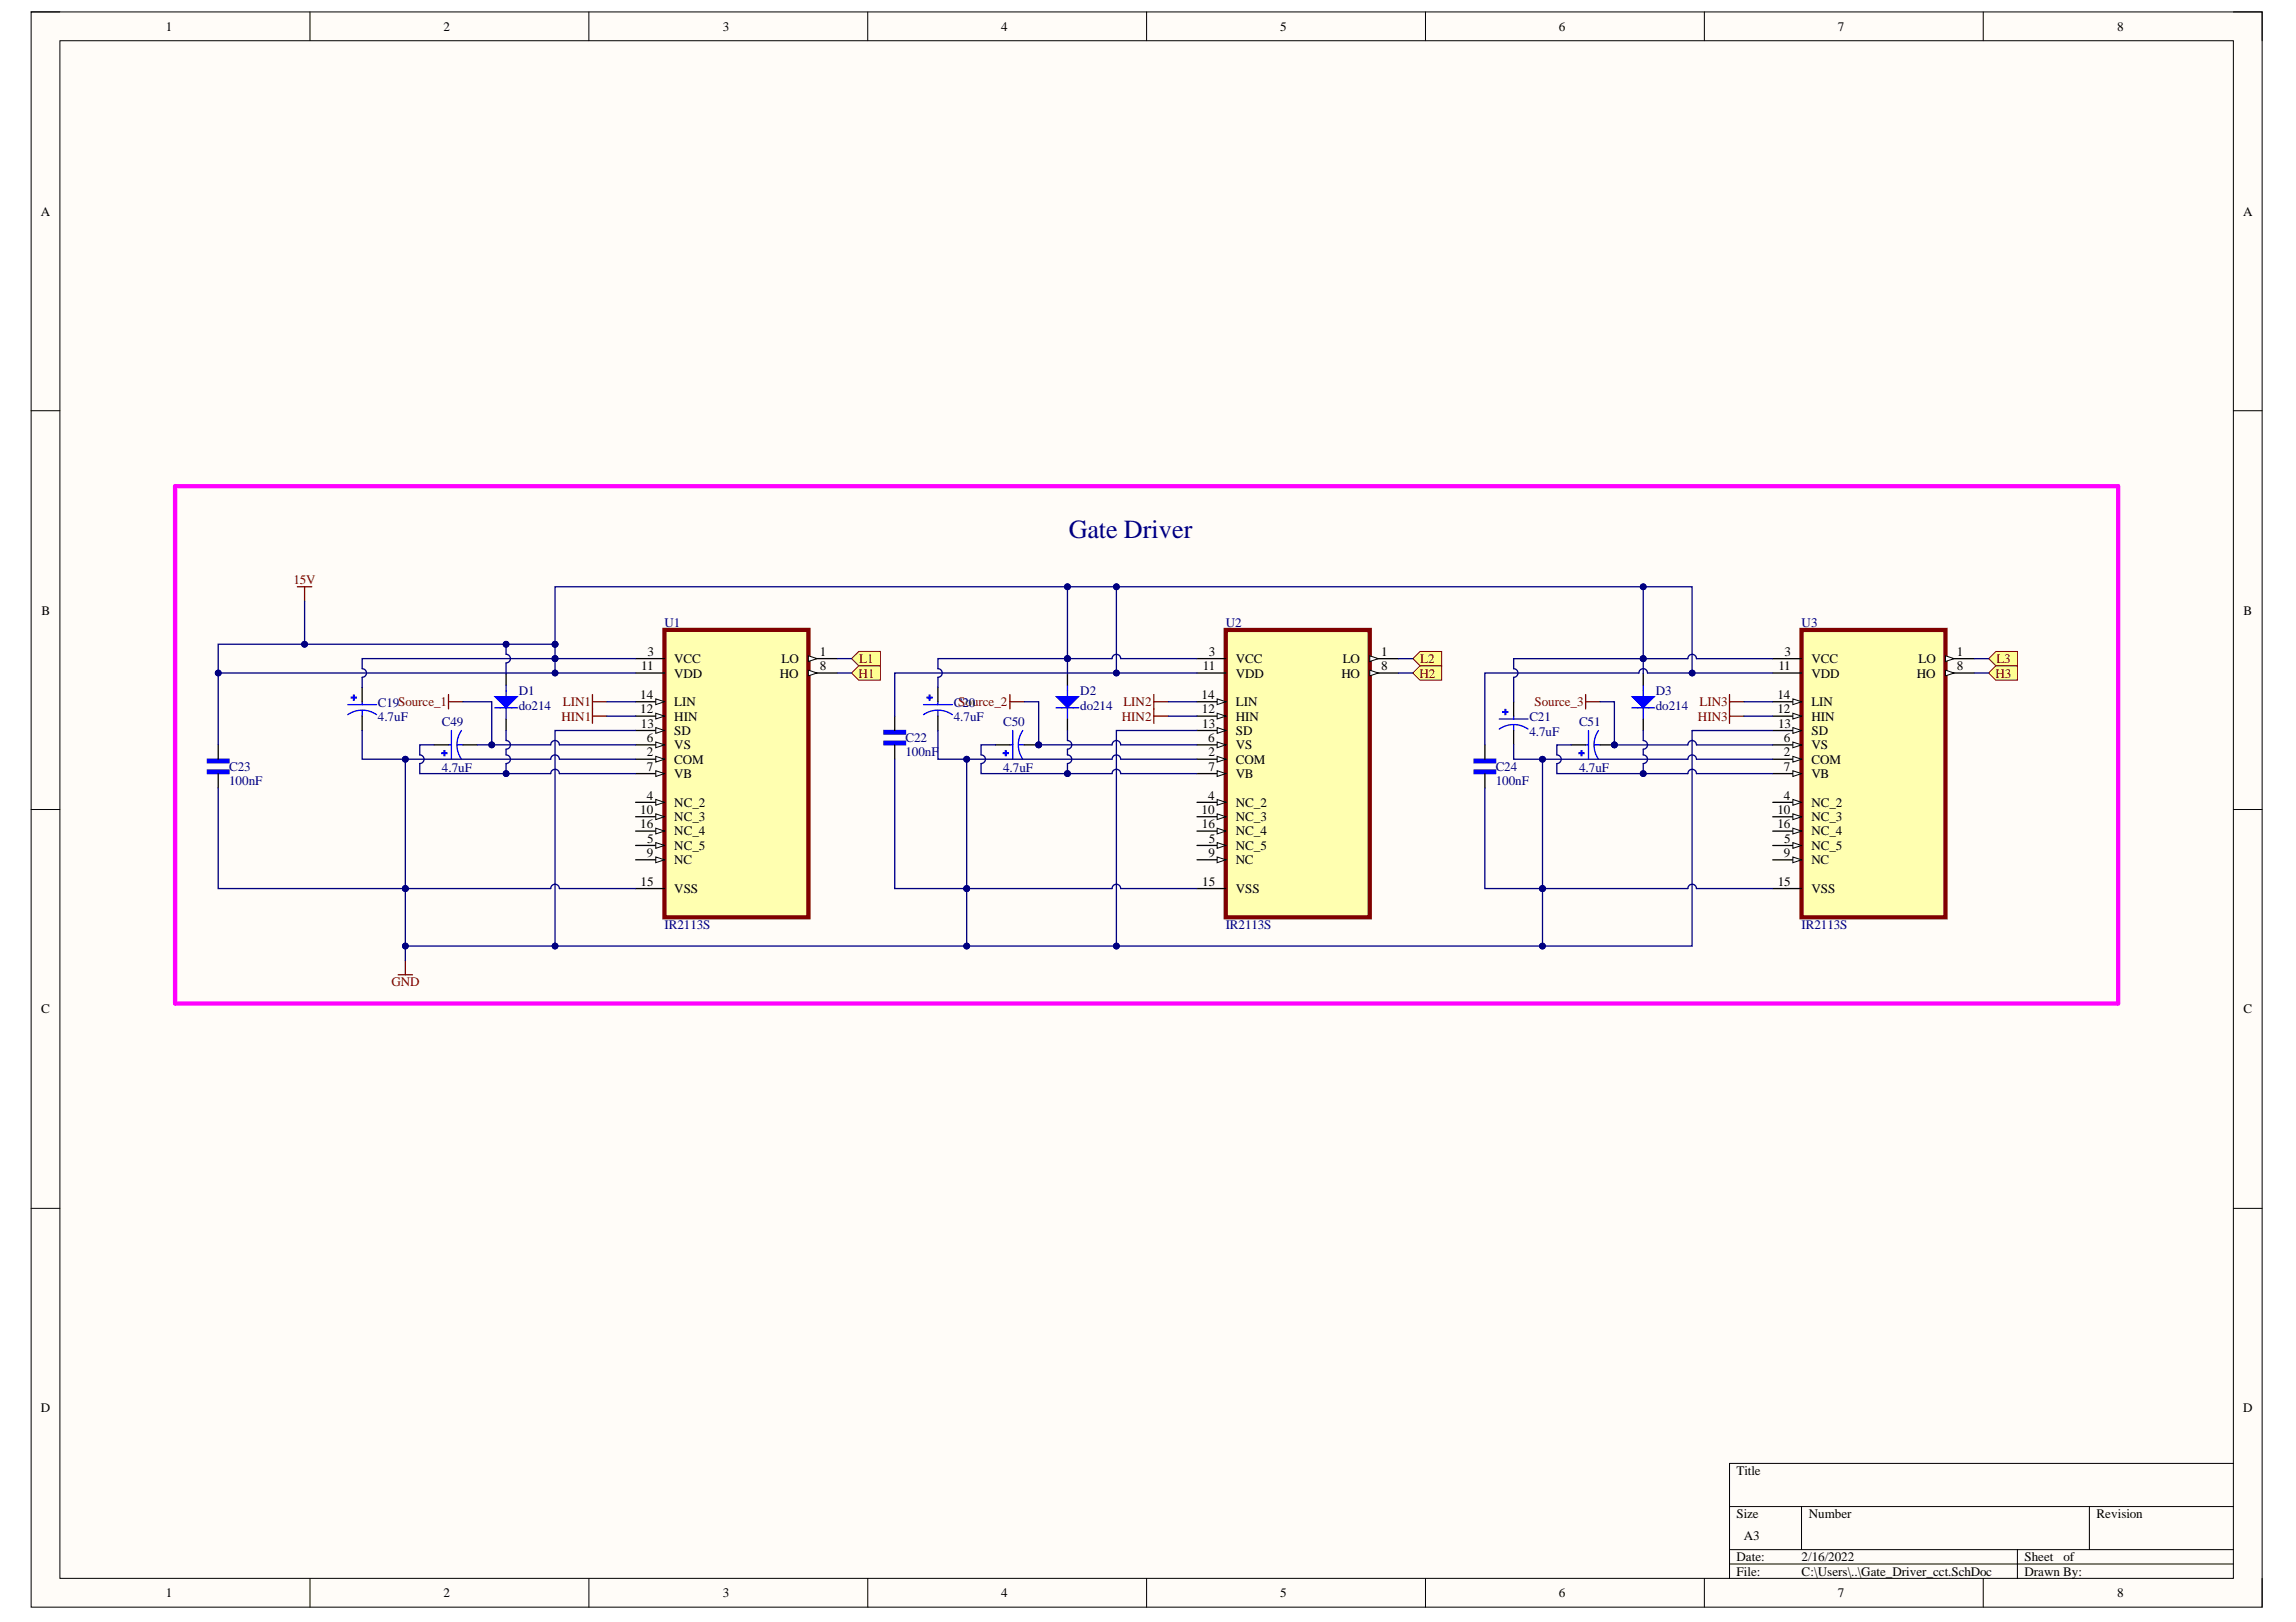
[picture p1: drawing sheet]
<svg xmlns="http://www.w3.org/2000/svg" width="297mm" height="210mm" viewBox="0 0 297 210" stroke-linecap="round" stroke-linejoin="round" font-family="sans-serif">
<defs><g id="words">
<text font-size="3.4" fill="#000080" x="138.3" y="69.6">Gate Driver</text>
<g font-size="1.7">
<text x="21.4" y="4">1</text>
<text x="57.4" y="4">2</text>
<text x="93.5" y="4">3</text>
<text x="129.5" y="4">4</text>
<text x="165.6" y="4">5</text>
<text x="201.7" y="4">6</text>
<text x="237.8" y="4">7</text>
<text x="273.9" y="4">8</text>
<text x="5.3" y="27.9">A</text>
<text x="290.2" y="27.9">A</text>
<text x="5.4" y="79.5">B</text>
<text x="290.2" y="79.5">B</text>
<text x="83" y="86.7">11</text>
<text x="83.8" y="84.9">3</text>
<text x="87.2" y="85.8">VCC</text>
<text x="87.2" y="87.7">VDD</text>
<text x="100.9" y="87.7">HO</text>
<text x="101.1" y="85.8">LO</text>
<text x="106.1" y="84.9">1</text>
<text x="106.1" y="86.7">8</text>
<text x="155.6" y="86.7">11</text>
<text x="156.4" y="84.9">3</text>
<text x="159.9" y="85.8">VCC</text>
<text x="159.9" y="87.7">VDD</text>
<text x="173.5" y="87.7">HO</text>
<text x="173.7" y="85.8">LO</text>
<text x="178.7" y="84.9">1</text>
<text x="178.7" y="86.7">8</text>
<text x="230.1" y="86.7">11</text>
<text x="230.9" y="84.9">3</text>
<text x="234.3" y="85.8">VCC</text>
<text x="234.3" y="87.7">VDD</text>
<text x="248" y="87.7">HO</text>
<text x="248.2" y="85.8">LO</text>
<text x="253.2" y="84.9">1</text>
<text x="253.2" y="86.7">8</text>
<text x="82.8" y="90.5">14</text>
<text x="82.8" y="92.3">12</text>
<text x="82.9" y="94.2">13</text>
<text x="87.2" y="91.4">LIN</text>
<text x="87.2" y="93.2">HIN</text>
<text x="87.2" y="95.1">SD</text>
<text x="155.4" y="90.5">14</text>
<text x="155.5" y="92.3">12</text>
<text x="155.5" y="94.2">13</text>
<text x="159.9" y="91.4">LIN</text>
<text x="159.9" y="93.2">HIN</text>
<text x="159.9" y="95.1">SD</text>
<text x="229.9" y="90.5">14</text>
<text x="229.9" y="92.3">12</text>
<text x="230" y="94.2">13</text>
<text x="234.3" y="91.4">LIN</text>
<text x="234.3" y="93.2">HIN</text>
<text x="234.3" y="95.1">SD</text>
<text x="83.7" y="96">6</text>
<text x="83.7" y="97.9">2</text>
<text x="83.7" y="99.8">7</text>
<text x="87.2" y="97">VS</text>
<text x="87.2" y="98.8">COM</text>
<text x="87.2" y="100.7">VB</text>
<text x="156.3" y="96">6</text>
<text x="156.3" y="97.9">2</text>
<text x="156.3" y="99.8">7</text>
<text x="159.9" y="97">VS</text>
<text x="159.9" y="98.8">COM</text>
<text x="159.9" y="100.7">VB</text>
<text x="230.8" y="96">6</text>
<text x="230.8" y="97.9">2</text>
<text x="230.8" y="99.8">7</text>
<text x="234.3" y="97">VS</text>
<text x="234.3" y="98.8">COM</text>
<text x="234.3" y="100.7">VB</text>
<text x="82.8" y="105.3">10</text>
<text x="82.8" y="107.2">16</text>
<text x="83.7" y="103.5">4</text>
<text x="87.2" y="104.4">NC_2</text>
<text x="87.2" y="106.3">NC_3</text>
<text x="155.4" y="105.3">10</text>
<text x="155.5" y="107.2">16</text>
<text x="156.3" y="103.5">4</text>
<text x="159.9" y="104.4">NC_2</text>
<text x="159.9" y="106.3">NC_3</text>
<text x="229.9" y="105.3">10</text>
<text x="229.9" y="107.2">16</text>
<text x="230.8" y="103.5">4</text>
<text x="234.3" y="104.4">NC_2</text>
<text x="234.3" y="106.3">NC_3</text>
<text x="83.7" y="110.9">9</text>
<text x="83.7" y="109">5</text>
<text x="87.2" y="108.1">NC_4</text>
<text x="87.2" y="110">NC_5</text>
<text x="87.2" y="111.8">NC</text>
<text x="156.3" y="110.9">9</text>
<text x="156.4" y="109">5</text>
<text x="159.9" y="108.1">NC_4</text>
<text x="159.9" y="110">NC_5</text>
<text x="159.9" y="111.8">NC</text>
<text x="230.8" y="110.9">9</text>
<text x="230.8" y="109">5</text>
<text x="234.3" y="108.1">NC_4</text>
<text x="234.3" y="110">NC_5</text>
<text x="234.3" y="111.8">NC</text>
<text x="82.9" y="114.6">15</text>
<text x="87.2" y="115.5">VSS</text>
<text x="155.5" y="114.6">15</text>
<text x="159.9" y="115.5">VSS</text>
<text x="230" y="114.6">15</text>
<text x="234.3" y="115.5">VSS</text>
<text x="5.3" y="131.1">C</text>
<text x="290.2" y="131.1">C</text>
<text x="5.3" y="182.7">D</text>
<text x="290.2" y="182.7">D</text>
<text x="224.7" y="190.9">Title</text>
<text x="224.7" y="196.5">Size</text>
<text x="234" y="196.5">Number</text>
<text x="271.2" y="196.5">Revision</text>
<text x="224.7" y="202">Date:</text>
<text x="224.7" y="203.9">File:</text>
<text x="225.6" y="199.3">A3</text>
<text x="233.1" y="202">2/16/2022</text>
<text x="233.1" y="203.9">C:\Users\..\Gate_Driver_cct.SchDoc</text>
<text x="261.9" y="202">Sheet</text>
<text x="261.9" y="203.9">Drawn By:</text>
<text x="266.9" y="202">of</text>
<text x="21.4" y="206.7">1</text>
<text x="57.4" y="206.7">2</text>
<text x="93.5" y="206.7">3</text>
<text x="129.5" y="206.7">4</text>
<text x="165.6" y="206.7">5</text>
<text x="201.7" y="206.7">6</text>
<text x="237.8" y="206.7">7</text>
<text x="273.9" y="206.7">8</text>
</g>
<g font-size="1.7" fill="#800000">
<text x="38" y="75.6">15V</text>
<text x="111.1" y="87.7">H1</text>
<text x="111.2" y="85.8">L1</text>
<text x="183.6" y="87.7">H2</text>
<text x="183.7" y="85.8">L2</text>
<text x="258.2" y="87.7">H3</text>
<text x="258.3" y="85.8">L3</text>
<text x="72.6" y="93.2">HIN1</text>
<text x="72.8" y="91.4">LIN1</text>
<text x="124" y="91.4">Source_2</text>
<text x="145.1" y="93.2">HIN2</text>
<text x="145.3" y="91.4">LIN2</text>
<text x="198.5" y="91.4">Source_3</text>
<text x="219.7" y="93.2">HIN3</text>
<text x="219.9" y="91.4">LIN3</text>
<text x="50.7" y="127.6">GND</text>
</g>
<g font-size="1.7" fill="#000080">
<text x="86" y="81.2">U1</text>
<text x="158.6" y="81.2">U2</text>
<text x="233.1" y="81.2">U3</text>
<text x="67.1" y="90">D1</text>
<text x="139.8" y="90">D2</text>
<text x="214.2" y="90">D3</text>
<text x="48.9" y="91.4">C19Source_1</text>
<text x="48.9" y="93.3">4.7uF</text>
<text x="57.2" y="94">C49</text>
<text x="67.1" y="91.9">do214</text>
<text x="123.4" y="91.4">C20</text>
<text x="123.4" y="93.3">4.7uF</text>
<text x="129.8" y="94">C50</text>
<text x="139.8" y="91.9">do214</text>
<text x="197.9" y="93.3">C21</text>
<text x="197.9" y="95.2">4.7uF</text>
<text x="204.3" y="94">C51</text>
<text x="214.2" y="91.9">do214</text>
<text x="29.6" y="99.8">C23</text>
<text x="29.6" y="101.6">100nF</text>
<text x="57.2" y="99.9">4.7uF</text>
<text x="117.1" y="96">C22</text>
<text x="117.1" y="97.9">100nF</text>
<text x="129.8" y="99.9">4.7uF</text>
<text x="193.5" y="99.8">C24</text>
<text x="193.5" y="101.6">100nF</text>
<text x="204.3" y="99.9">4.7uF</text>
<text x="86" y="120.2">IR2113S</text>
<text x="158.6" y="120.2">IR2113S</text>
<text x="233.1" y="120.2">IR2113S</text>
</g>
</g></defs>
<path d="M4 1.5h288.7v206.5h-288.7z" fill-rule="evenodd" fill="#fffcf8"/>
<path d="M4 1.5h288.7v206.5h-288.7z" fill="none" stroke="#000" stroke-width=".13"/>
<path d="M7.7 5.3h281.2v199h-281.2z" fill-rule="evenodd" fill="#fffcf8"/>
<g fill="none" stroke="#000" stroke-width=".13">
<path d="M4 1.5h3.7M7.7 5.3h281.2v199h-281.2zM40.1 1.5v3.8M76.2 1.5v3.8M112.3 1.5v3.8M148.3 1.5v3.8M184.4 1.5v3.8M220.5 1.5v3.8M256.6 1.5v3.8M288.9 1.5h3.8v3.8M4 53.2h3.7M288.9 53.2h3.8"/>
<path d="M4 104.8h3.7M288.9 104.8h3.8M4 156.4h3.7M288.9 156.4h3.8M223.8 195h65.1M233.1 195v5.5M270.3 195v5.5M288.9 189.4h-65.1v14.9M40.1 204.3v3.7M76.2 204.3v3.7M112.3 204.3v3.7M148.3 204.3v3.7"/>
<path d="M184.4 204.3v3.7M220.5 204.3v3.7M223.8 200.5h65.1M223.8 202.4h65.1M256.6 204.3v3.7M261 200.5v3.8M292.7 204.3v3.7"/>
</g>
<path d="M51.5 126.1h1.9M52.4 124.3v1.8" fill="none" stroke="#800000" stroke-width=".17"/>
<path d="M110.2 85.2l.9-.9h2.8v1.9h-2.8z" fill-rule="evenodd" fill="#ffff80"/>
<path d="M110.2 85.2l.9-.9h2.8v1.9h-2.8z" fill="none" stroke="#800000" stroke-width=".13"/>
<path d="M64 90.1h2.9l-1.4 1.5z" fill="#00f"/>
<path d="M64 90.1h2.9l-1.4 1.5z" fill="none" stroke="#00f" stroke-width=".13"/>
<path d="M64 91.6h2.9M65.5 88.7v2.2M65.5 91.6v1.5" fill="none" stroke="#00f" stroke-width=".17"/>
<path d="M65.5 87.2v1.5M65.5 93.1v1.4" fill="none" stroke="#000" stroke-width=".17"/>
<path d="M110.2 87.1l.9-.9h2.8v1.8h-2.8z" fill-rule="evenodd" fill="#ffff80"/>
<path d="M110.2 87.1l.9-.9h2.8v1.8h-2.8z" fill="none" stroke="#800000" stroke-width=".13"/>
<path d="M182.8 85.2l.9-.9h2.8v1.9h-2.8z" fill-rule="evenodd" fill="#ffff80"/>
<path d="M182.8 85.2l.9-.9h2.8v1.9h-2.8z" fill="none" stroke="#800000" stroke-width=".13"/>
<path d="M136.6 90.1h3l-1.5 1.5z" fill="#00f"/>
<path d="M136.6 90.1h3l-1.5 1.5z" fill="none" stroke="#00f" stroke-width=".13"/>
<path d="M136.6 91.6h3M138.1 88.7v2.2M138.1 91.6v1.5" fill="none" stroke="#00f" stroke-width=".17"/>
<path d="M138.1 87.2v1.5M138.1 93.1v1.4" fill="none" stroke="#000" stroke-width=".17"/>
<path d="M182.8 87.1l.9-.9h2.8v1.8h-2.8z" fill-rule="evenodd" fill="#ffff80"/>
<path d="M182.8 87.1l.9-.9h2.8v1.8h-2.8z" fill="none" stroke="#800000" stroke-width=".13"/>
<path d="M257.3 85.2l.9-.9h2.8v1.9h-2.8z" fill-rule="evenodd" fill="#ffff80"/>
<path d="M257.3 85.2l.9-.9h2.8v1.9h-2.8z" fill="none" stroke="#800000" stroke-width=".13"/>
<path d="M211.1 90.1h2.9l-1.4 1.5z" fill="#00f"/>
<path d="M211.1 90.1h2.9l-1.4 1.5z" fill="none" stroke="#00f" stroke-width=".13"/>
<path d="M211.1 91.6h2.9M212.6 88.7v2.2M212.6 91.6v1.5" fill="none" stroke="#00f" stroke-width=".17"/>
<path d="M212.6 87.2v1.5M212.6 93.1v1.4" fill="none" stroke="#000" stroke-width=".17"/>
<path d="M257.3 87.1l.9-.9h2.8v1.8h-2.8z" fill-rule="evenodd" fill="#ffff80"/>
<path d="M257.3 87.1l.9-.9h2.8v1.8h-2.8z" fill="none" stroke="#800000" stroke-width=".13"/>
<path d="M38.5 75.9h1.8M39.4 75.9v1.9M58 90.8h1.9M58 89.9v1.8M130.7 90.8h1.8M130.7 89.9v1.8M205.1 89.9v1.8M205.1 90.8h1.9" fill="none" stroke="#800000" stroke-width=".17"/>
<path d="M22.7 62.9h251.3v67h-251.3z" fill="none" stroke="#f0f" stroke-width=".55"/>
<path d="M57.2 97.4h.6v.1h-.6z" fill-rule="evenodd" fill="#00f"/>
<path d="M57.2 97.4h.6v.1h-.6z" fill="none" stroke="#00f" stroke-width=".17"/>
<path d="M57.4 97.1h.1v.7h-.1z" fill-rule="evenodd" fill="#00f"/>
<path d="M57.4 97.1h.1v.7h-.1zM58 96.4h.4M58.4 94.5v3.7M59.1 96.4h.8M59.7 94.5a3.2 3.2 0 0 0 0 3.7" fill="none" stroke="#00f" stroke-width=".17"/>
<path d="M56.2 96.4h1.8M59.9 96.4h1.9" fill="none" stroke="#000" stroke-width=".17"/>
<circle cx="134.4" cy="96.4" r=".37" fill="#000080"/>
<circle cx="134.4" cy="96.4" r=".37" fill="none" stroke="#000080" stroke-width=".13"/>
<path d="M129.8 97.4h.6v.1h-.6z" fill-rule="evenodd" fill="#00f"/>
<path d="M129.8 97.4h.6v.1h-.6z" fill="none" stroke="#00f" stroke-width=".17"/>
<path d="M130.1 97.1h.1v.7h-.1z" fill-rule="evenodd" fill="#00f"/>
<path d="M130.1 97.1h.1v.7h-.1zM130.7 96.4h.3M131 94.5v3.7M131.8 96.4h.7M132.3 94.5a3.2 3.2 0 0 0 0 3.7" fill="none" stroke="#00f" stroke-width=".17"/>
<path d="M128.8 96.4h1.9M132.5 96.4h1.9" fill="none" stroke="#000" stroke-width=".17"/>
<circle cx="134.4" cy="96.4" r=".37" fill="#000080"/>
<circle cx="134.4" cy="96.4" r=".37" fill="none" stroke="#000080" stroke-width=".13"/>
<circle cx="208.9" cy="96.4" r=".37" fill="#000080"/>
<circle cx="208.9" cy="96.4" r=".37" fill="none" stroke="#000080" stroke-width=".13"/>
<path d="M204.3 97.4h.6v.1h-.6z" fill-rule="evenodd" fill="#00f"/>
<path d="M204.3 97.4h.6v.1h-.6z" fill="none" stroke="#00f" stroke-width=".17"/>
<path d="M204.6 97.1h.1v.7h-.1z" fill-rule="evenodd" fill="#00f"/>
<path d="M204.6 97.1h.1v.7h-.1zM205.1 96.4h.4M205.5 94.5v3.8M206.3 96.4h.7M206.8 94.5a3.2 3.2 0 0 0 0 3.8" fill="none" stroke="#00f" stroke-width=".17"/>
<path d="M203.3 96.4h1.8M207 96.4h1.9" fill="none" stroke="#000" stroke-width=".17"/>
<circle cx="208.9" cy="96.4" r=".37" fill="#000080"/>
<circle cx="208.9" cy="96.4" r=".37" fill="none" stroke="#000080" stroke-width=".13"/>
<path d="M76.6 89.9v3.7M76.6 90.8h1.9M76.6 92.7h1.9M149.3 90.8h1.8M149.3 92.7h1.8M149.3 89.9v3.7M223.8 90.8h1.8M223.8 89.9v3.7M223.8 92.7h1.8" fill="none" stroke="#800000" stroke-width=".17"/>
<path d="M86 81.5h18.6v37.2h-18.6z" fill-rule="evenodd" fill="#ffffb0"/>
<path d="M86 81.5h18.6v37.2h-18.6z" fill="none" stroke="#800000" stroke-width=".55"/>
<path d="M82.2 85.2h3.8M82.2 87.1h3.8M82.2 90.8h3.8" fill="none" stroke="#000" stroke-width=".17"/>
<path d="M84.8 90.4l1.2 .4-1.2 .4z" fill="#f8fcff"/>
<path d="M84.8 90.4l1.2 .4-1.2 .4z" fill="none" stroke="#000" stroke-width=".13"/>
<path d="M82.2 92.7h3.8" fill="none" stroke="#000" stroke-width=".17"/>
<path d="M84.8 92.3l1.2 .4-1.2 .3z" fill="#f8fcff"/>
<path d="M84.8 92.3l1.2 .4-1.2 .3z" fill="none" stroke="#000" stroke-width=".13"/>
<path d="M82.2 94.5h3.8" fill="none" stroke="#000" stroke-width=".17"/>
<path d="M84.8 94.2l1.2 .3-1.2 .4z" fill="#f8fcff"/>
<path d="M84.8 94.2l1.2 .3-1.2 .4z" fill="none" stroke="#000" stroke-width=".13"/>
<path d="M82.2 96.4h3.8" fill="none" stroke="#000" stroke-width=".17"/>
<path d="M84.8 96l1.2 .4-1.2 .4z" fill="#f8fcff"/>
<path d="M84.8 96l1.2 .4-1.2 .4z" fill="none" stroke="#000" stroke-width=".13"/>
<path d="M82.2 98.2h3.8" fill="none" stroke="#000" stroke-width=".17"/>
<path d="M84.8 97.9l1.2 .3-1.2 .4z" fill="#f8fcff"/>
<path d="M84.8 97.9l1.2 .3-1.2 .4z" fill="none" stroke="#000" stroke-width=".13"/>
<path d="M82.2 100.1h3.8" fill="none" stroke="#000" stroke-width=".17"/>
<path d="M84.8 99.7l1.2 .4-1.2 .4z" fill="#f8fcff"/>
<path d="M84.8 99.7l1.2 .4-1.2 .4z" fill="none" stroke="#000" stroke-width=".13"/>
<path d="M82.2 103.8h3.8" fill="none" stroke="#000" stroke-width=".17"/>
<path d="M84.8 103.5l1.2 .3-1.2 .4z" fill="#f8fcff"/>
<path d="M84.8 103.5l1.2 .3-1.2 .4z" fill="none" stroke="#000" stroke-width=".13"/>
<path d="M82.2 105.7h3.8" fill="none" stroke="#000" stroke-width=".17"/>
<path d="M84.8 105.3l1.2 .4-1.2 .4z" fill="#f8fcff"/>
<path d="M84.8 105.3l1.2 .4-1.2 .4z" fill="none" stroke="#000" stroke-width=".13"/>
<path d="M82.2 107.6h3.8" fill="none" stroke="#000" stroke-width=".17"/>
<path d="M84.8 107.2l1.2 .4-1.2 .3z" fill="#f8fcff"/>
<path d="M84.8 107.2l1.2 .4-1.2 .3z" fill="none" stroke="#000" stroke-width=".13"/>
<path d="M82.2 109.4h3.8" fill="none" stroke="#000" stroke-width=".17"/>
<path d="M84.8 109l1.2 .4-1.2 .4z" fill="#f8fcff"/>
<path d="M84.8 109l1.2 .4-1.2 .4z" fill="none" stroke="#000" stroke-width=".13"/>
<path d="M82.2 111.3h3.8" fill="none" stroke="#000" stroke-width=".17"/>
<path d="M84.8 110.9l1.2 .4-1.2 .3z" fill="#f8fcff"/>
<path d="M84.8 110.9l1.2 .4-1.2 .3z" fill="none" stroke="#000" stroke-width=".13"/>
<path d="M104.6 85.2h3.7M82.2 115h3.8" fill="none" stroke="#000" stroke-width=".17"/>
<path d="M104.6 84.9l1.1 .3-1.1 .4z" fill="#f8fcff"/>
<path d="M104.6 84.9l1.1 .3-1.1 .4z" fill="none" stroke="#000" stroke-width=".13"/>
<path d="M104.6 87.1h3.7" fill="none" stroke="#000" stroke-width=".17"/>
<path d="M104.6 86.7l1.1 .4-1.1 .4z" fill="#f8fcff"/>
<path d="M104.6 86.7l1.1 .4-1.1 .4z" fill="none" stroke="#000" stroke-width=".13"/>
<path d="M158.6 81.5h18.6v37.2h-18.6z" fill-rule="evenodd" fill="#ffffb0"/>
<path d="M158.6 81.5h18.6v37.2h-18.6z" fill="none" stroke="#800000" stroke-width=".55"/>
<path d="M154.9 85.2h3.7M154.9 87.1h3.7M154.9 90.8h3.7" fill="none" stroke="#000" stroke-width=".17"/>
<path d="M157.5 90.4l1.1 .4-1.1 .4z" fill="#f8fcff"/>
<path d="M157.5 90.4l1.1 .4-1.1 .4z" fill="none" stroke="#000" stroke-width=".13"/>
<path d="M154.9 92.7h3.7" fill="none" stroke="#000" stroke-width=".17"/>
<path d="M157.5 92.3l1.1 .4-1.1 .3z" fill="#f8fcff"/>
<path d="M157.5 92.3l1.1 .4-1.1 .3z" fill="none" stroke="#000" stroke-width=".13"/>
<path d="M154.9 94.5h3.7" fill="none" stroke="#000" stroke-width=".17"/>
<path d="M157.5 94.2l1.1 .3-1.1 .4z" fill="#f8fcff"/>
<path d="M157.5 94.2l1.1 .3-1.1 .4z" fill="none" stroke="#000" stroke-width=".13"/>
<path d="M154.9 96.4h3.7" fill="none" stroke="#000" stroke-width=".17"/>
<path d="M157.5 96l1.1 .4-1.1 .4z" fill="#f8fcff"/>
<path d="M157.5 96l1.1 .4-1.1 .4z" fill="none" stroke="#000" stroke-width=".13"/>
<path d="M154.9 98.2h3.7" fill="none" stroke="#000" stroke-width=".17"/>
<path d="M157.5 97.9l1.1 .3-1.1 .4z" fill="#f8fcff"/>
<path d="M157.5 97.9l1.1 .3-1.1 .4z" fill="none" stroke="#000" stroke-width=".13"/>
<path d="M154.9 100.1h3.7" fill="none" stroke="#000" stroke-width=".17"/>
<path d="M157.5 99.7l1.1 .4-1.1 .4z" fill="#f8fcff"/>
<path d="M157.5 99.7l1.1 .4-1.1 .4z" fill="none" stroke="#000" stroke-width=".13"/>
<path d="M154.9 103.8h3.7" fill="none" stroke="#000" stroke-width=".17"/>
<path d="M157.5 103.5l1.1 .3-1.1 .4z" fill="#f8fcff"/>
<path d="M157.5 103.5l1.1 .3-1.1 .4z" fill="none" stroke="#000" stroke-width=".13"/>
<path d="M154.9 105.7h3.7" fill="none" stroke="#000" stroke-width=".17"/>
<path d="M157.5 105.3l1.1 .4-1.1 .4z" fill="#f8fcff"/>
<path d="M157.5 105.3l1.1 .4-1.1 .4z" fill="none" stroke="#000" stroke-width=".13"/>
<path d="M154.9 107.6h3.7" fill="none" stroke="#000" stroke-width=".17"/>
<path d="M157.5 107.2l1.1 .4-1.1 .3z" fill="#f8fcff"/>
<path d="M157.5 107.2l1.1 .4-1.1 .3z" fill="none" stroke="#000" stroke-width=".13"/>
<path d="M154.9 109.4h3.7" fill="none" stroke="#000" stroke-width=".17"/>
<path d="M157.5 109l1.1 .4-1.1 .4z" fill="#f8fcff"/>
<path d="M157.5 109l1.1 .4-1.1 .4z" fill="none" stroke="#000" stroke-width=".13"/>
<path d="M154.9 111.3h3.7" fill="none" stroke="#000" stroke-width=".17"/>
<path d="M157.5 110.9l1.1 .4-1.1 .3z" fill="#f8fcff"/>
<path d="M157.5 110.9l1.1 .4-1.1 .3z" fill="none" stroke="#000" stroke-width=".13"/>
<path d="M177.2 85.2h3.7M154.9 115h3.7" fill="none" stroke="#000" stroke-width=".17"/>
<path d="M177.2 84.9l1.1 .3-1.1 .4z" fill="#f8fcff"/>
<path d="M177.2 84.9l1.1 .3-1.1 .4z" fill="none" stroke="#000" stroke-width=".13"/>
<path d="M177.2 87.1h3.7" fill="none" stroke="#000" stroke-width=".17"/>
<path d="M177.2 86.7l1.1 .4-1.1 .4z" fill="#f8fcff"/>
<path d="M177.2 86.7l1.1 .4-1.1 .4z" fill="none" stroke="#000" stroke-width=".13"/>
<path d="M233.1 81.5h18.6v37.2h-18.6z" fill-rule="evenodd" fill="#ffffb0"/>
<path d="M233.1 81.5h18.6v37.2h-18.6z" fill="none" stroke="#800000" stroke-width=".55"/>
<path d="M229.3 85.2h3.8M229.3 87.1h3.8M229.3 90.8h3.8" fill="none" stroke="#000" stroke-width=".17"/>
<path d="M231.9 90.4l1.2 .4-1.2 .4z" fill="#f8fcff"/>
<path d="M231.9 90.4l1.2 .4-1.2 .4z" fill="none" stroke="#000" stroke-width=".13"/>
<path d="M229.3 92.7h3.8" fill="none" stroke="#000" stroke-width=".17"/>
<path d="M231.9 92.3l1.2 .4-1.2 .3z" fill="#f8fcff"/>
<path d="M231.9 92.3l1.2 .4-1.2 .3z" fill="none" stroke="#000" stroke-width=".13"/>
<path d="M229.3 94.5h3.8" fill="none" stroke="#000" stroke-width=".17"/>
<path d="M231.9 94.2l1.2 .3-1.2 .4z" fill="#f8fcff"/>
<path d="M231.9 94.2l1.2 .3-1.2 .4z" fill="none" stroke="#000" stroke-width=".13"/>
<path d="M229.3 96.4h3.8" fill="none" stroke="#000" stroke-width=".17"/>
<path d="M231.9 96l1.2 .4-1.2 .4z" fill="#f8fcff"/>
<path d="M231.9 96l1.2 .4-1.2 .4z" fill="none" stroke="#000" stroke-width=".13"/>
<path d="M229.3 98.3h3.8" fill="none" stroke="#000" stroke-width=".17"/>
<path d="M231.9 97.9l1.2 .4-1.2 .3z" fill="#f8fcff"/>
<path d="M231.9 97.9l1.2 .4-1.2 .3z" fill="none" stroke="#000" stroke-width=".13"/>
<path d="M229.3 100.1h3.8" fill="none" stroke="#000" stroke-width=".17"/>
<path d="M231.9 99.7l1.2 .4-1.2 .4z" fill="#f8fcff"/>
<path d="M231.9 99.7l1.2 .4-1.2 .4z" fill="none" stroke="#000" stroke-width=".13"/>
<path d="M229.3 103.8h3.8" fill="none" stroke="#000" stroke-width=".17"/>
<path d="M231.9 103.5l1.2 .3-1.2 .4z" fill="#f8fcff"/>
<path d="M231.9 103.5l1.2 .3-1.2 .4z" fill="none" stroke="#000" stroke-width=".13"/>
<path d="M229.3 105.7h3.8" fill="none" stroke="#000" stroke-width=".17"/>
<path d="M231.9 105.3l1.2 .4-1.2 .4z" fill="#f8fcff"/>
<path d="M231.9 105.3l1.2 .4-1.2 .4z" fill="none" stroke="#000" stroke-width=".13"/>
<path d="M229.3 107.6h3.8" fill="none" stroke="#000" stroke-width=".17"/>
<path d="M231.9 107.2l1.2 .4-1.2 .3z" fill="#f8fcff"/>
<path d="M231.9 107.2l1.2 .4-1.2 .3z" fill="none" stroke="#000" stroke-width=".13"/>
<path d="M229.3 109.4h3.8" fill="none" stroke="#000" stroke-width=".17"/>
<path d="M231.9 109l1.2 .4-1.2 .4z" fill="#f8fcff"/>
<path d="M231.9 109l1.2 .4-1.2 .4z" fill="none" stroke="#000" stroke-width=".13"/>
<path d="M229.3 111.3h3.8" fill="none" stroke="#000" stroke-width=".17"/>
<path d="M231.9 110.9l1.2 .4-1.2 .3z" fill="#f8fcff"/>
<path d="M231.9 110.9l1.2 .4-1.2 .3z" fill="none" stroke="#000" stroke-width=".13"/>
<path d="M251.7 85.2h3.7M229.3 115h3.8" fill="none" stroke="#000" stroke-width=".17"/>
<path d="M251.7 84.9l1.1 .3-1.1 .4z" fill="#f8fcff"/>
<path d="M251.7 84.9l1.1 .3-1.1 .4z" fill="none" stroke="#000" stroke-width=".13"/>
<path d="M251.7 87.1h3.7" fill="none" stroke="#000" stroke-width=".17"/>
<path d="M251.7 86.7l1.1 .4-1.1 .4z" fill="#f8fcff"/>
<path d="M251.7 86.7l1.1 .4-1.1 .4z" fill="none" stroke="#000" stroke-width=".13"/>
<path d="M45.7 90h.1v.6h-.1z" fill-rule="evenodd" fill="#00f"/>
<path d="M45.7 90h.1v.6h-.1z" fill="none" stroke="#00f" stroke-width=".17"/>
<path d="M45.5 90.2h.6v.1h-.6z" fill-rule="evenodd" fill="#00f"/>
<path d="M45 92.5a3.3 3.3 0 0 1 3.7 0M45 91.2h3.7M45.5 90.2h.6v.1h-.6zM46.9 90.8v.4M46.9 91.9v.8" fill="none" stroke="#00f" stroke-width=".17"/>
<path d="M46.9 89v1.8M46.9 92.7v1.8" fill="none" stroke="#000" stroke-width=".17"/>
<path d="M26.8 99.6h2.8v.5h-2.8z" fill-rule="evenodd" fill="#00f"/>
<path d="M26.8 99.6h2.8v.5h-2.8z" fill="none" stroke="#00f" stroke-width=".17"/>
<path d="M26.8 98.2h2.8v.5h-2.8z" fill-rule="evenodd" fill="#00f"/>
<path d="M26.8 98.2h2.8v.5h-2.8z" fill="none" stroke="#00f" stroke-width=".17"/>
<path d="M28.2 96.4v1.8M28.2 100.1v1.9" fill="none" stroke="#000" stroke-width=".17"/>
<path d="M114.4 95.9h2.8v.5h-2.8z" fill-rule="evenodd" fill="#00f"/>
<path d="M114.4 95.9h2.8v.5h-2.8z" fill="none" stroke="#00f" stroke-width=".17"/>
<path d="M114.4 94.5h2.8v.5h-2.8z" fill-rule="evenodd" fill="#00f"/>
<path d="M114.4 94.5h2.8v.5h-2.8z" fill="none" stroke="#00f" stroke-width=".17"/>
<path d="M115.8 92.7v1.8M115.8 96.4v1.8" fill="none" stroke="#000" stroke-width=".17"/>
<path d="M120.2 90h.1v.6h-.1z" fill-rule="evenodd" fill="#00f"/>
<path d="M120.2 90h.1v.6h-.1z" fill="none" stroke="#00f" stroke-width=".17"/>
<path d="M119.9 90.2h.7v.1h-.7z" fill-rule="evenodd" fill="#00f"/>
<path d="M119.5 92.5a3.2 3.2 0 0 1 3.7 0M119.5 91.2h3.7M119.9 90.2h.7v.1h-.7zM121.3 90.8v.4M121.3 91.9v.8" fill="none" stroke="#00f" stroke-width=".17"/>
<path d="M121.3 89v1.8M121.3 92.7v1.8" fill="none" stroke="#000" stroke-width=".17"/>
<path d="M199.6 115v7.4" fill="none" stroke="#000080" stroke-width=".17"/>
<circle cx="199.6" cy="115" r=".38" fill="#000080"/>
<circle cx="199.6" cy="115" r=".38" fill="none" stroke="#000080" stroke-width=".13"/>
<circle cx="199.5" cy="122.4" r=".37" fill="#000080"/>
<circle cx="199.5" cy="122.4" r=".37" fill="none" stroke="#000080" stroke-width=".13"/>
<path d="M28.2 102v13h24.2" fill="none" stroke="#000080" stroke-width=".17"/>
<circle cx="52.4" cy="115" r=".37" fill="#000080"/>
<circle cx="52.4" cy="115" r=".37" fill="none" stroke="#000080" stroke-width=".13"/>
<path d="M71.8 87v.1h-43.6v9.3" fill="none" stroke="#000080" stroke-width=".17"/>
<circle cx="71.8" cy="87.1" r=".37" fill="#000080"/>
<circle cx="71.8" cy="87.1" r=".37" fill="none" stroke="#000080" stroke-width=".13"/>
<circle cx="28.2" cy="87.1" r=".37" fill="#000080"/>
<circle cx="28.2" cy="87.1" r=".37" fill="none" stroke="#000080" stroke-width=".13"/>
<path d="M39.4 83.4h-11.2v3.7" fill="none" stroke="#000080" stroke-width=".17"/>
<circle cx="39.4" cy="83.4" r=".37" fill="#000080"/>
<circle cx="39.4" cy="83.4" r=".37" fill="none" stroke="#000080" stroke-width=".13"/>
<circle cx="28.2" cy="87.1" r=".37" fill="#000080"/>
<circle cx="28.2" cy="87.1" r=".37" fill="none" stroke="#000080" stroke-width=".13"/>
<path d="M39.4 77.8v5.6h32.4" fill="none" stroke="#000080" stroke-width=".17"/>
<circle cx="39.4" cy="83.4" r=".37" fill="#000080"/>
<circle cx="39.4" cy="83.4" r=".37" fill="none" stroke="#000080" stroke-width=".13"/>
<circle cx="65.5" cy="83.4" r=".37" fill="#000080"/>
<circle cx="65.5" cy="83.4" r=".37" fill="none" stroke="#000080" stroke-width=".13"/>
<circle cx="71.8" cy="83.4" r=".37" fill="#000080"/>
<circle cx="71.8" cy="83.4" r=".37" fill="none" stroke="#000080" stroke-width=".13"/>
<path d="M46.9 94.5v3.7h5.5" fill="none" stroke="#000080" stroke-width=".17"/>
<circle cx="52.4" cy="98.3" r=".37" fill="#000080"/>
<circle cx="52.4" cy="98.3" r=".37" fill="none" stroke="#000080" stroke-width=".13"/>
<path d="M71.8 85.2h-24.9v1.3a.56 .56 0 0 1 .5 .6 .56 .56 0 0 1-.5 .5v1.4" fill="none" stroke="#000080" stroke-width=".17"/>
<circle cx="71.8" cy="85.2" r=".37" fill="#000080"/>
<circle cx="71.8" cy="85.2" r=".37" fill="none" stroke="#000080" stroke-width=".13"/>
<path d="M82.2 94.5h-10.4v27.9h-19.4" fill="none" stroke="#000080" stroke-width=".17"/>
<circle cx="52.4" cy="122.4" r=".37" fill="#000080"/>
<circle cx="52.4" cy="122.4" r=".37" fill="none" stroke="#000080" stroke-width=".13"/>
<circle cx="71.8" cy="122.4" r=".37" fill="#000080"/>
<circle cx="71.8" cy="122.4" r=".37" fill="none" stroke="#000080" stroke-width=".13"/>
<path d="M52.4 115h18.8a.56 .56 0 0 1 .6-.6 .56 .56 0 0 1 .6 .6h9.8" fill="none" stroke="#000080" stroke-width=".17"/>
<circle cx="52.4" cy="115" r=".37" fill="#000080"/>
<circle cx="52.4" cy="115" r=".37" fill="none" stroke="#000080" stroke-width=".13"/>
<path d="M82.2 98.2h-9.8a.56 .56 0 0 0-.6-.5 .56 .56 0 0 0-.6 .5h-18.8v26.1" fill="none" stroke="#000080" stroke-width=".17"/>
<circle cx="52.4" cy="98.3" r=".37" fill="#000080"/>
<circle cx="52.4" cy="98.3" r=".37" fill="none" stroke="#000080" stroke-width=".13"/>
<circle cx="52.4" cy="115" r=".37" fill="#000080"/>
<circle cx="52.4" cy="115" r=".37" fill="none" stroke="#000080" stroke-width=".13"/>
<circle cx="52.4" cy="122.4" r=".37" fill="#000080"/>
<circle cx="52.4" cy="122.4" r=".37" fill="none" stroke="#000080" stroke-width=".13"/>
<path d="M56.2 96.4h-1.9v1.3a.56 .56 0 0 1 .6 .6 .56 .56 0 0 1-.6 .5v1.3h11.2" fill="none" stroke="#000080" stroke-width=".17"/>
<circle cx="65.5" cy="100.1" r=".37" fill="#000080"/>
<circle cx="65.5" cy="100.1" r=".37" fill="none" stroke="#000080" stroke-width=".13"/>
<path d="M59.9 90.8h3.7v5.6h7.6a.56 .56 0 0 1 .6-.6 .56 .56 0 0 1 .6 .6h9.8" fill="none" stroke="#000080" stroke-width=".17"/>
<circle cx="63.6" cy="96.4" r=".37" fill="#000080"/>
<circle cx="63.6" cy="96.4" r=".37" fill="none" stroke="#000080" stroke-width=".13"/>
<path d="M61.8 96.4h1.8" fill="none" stroke="#000080" stroke-width=".17"/>
<circle cx="63.6" cy="96.4" r=".37" fill="#000080"/>
<circle cx="63.6" cy="96.4" r=".37" fill="none" stroke="#000080" stroke-width=".13"/>
<path d="M65.5 94.5v1.3a.56 .56 0 0 1 .5 .6 .56 .56 0 0 1-.5 .6v.7a.56 .56 0 0 1 .5 .6 .56 .56 0 0 1-.5 .5v1.3h5.7a.56 .56 0 0 1 .6-.5 .56 .56 0 0 1 .6 .5h9.8" fill="none" stroke="#000080" stroke-width=".17"/>
<circle cx="65.5" cy="100.1" r=".37" fill="#000080"/>
<circle cx="65.5" cy="100.1" r=".37" fill="none" stroke="#000080" stroke-width=".13"/>
<path d="M154.9 94.5h-10.5v27.9h-72.6" fill="none" stroke="#000080" stroke-width=".17"/>
<circle cx="71.8" cy="122.4" r=".37" fill="#000080"/>
<circle cx="71.8" cy="122.4" r=".37" fill="none" stroke="#000080" stroke-width=".13"/>
<circle cx="125.1" cy="122.4" r=".37" fill="#000080"/>
<circle cx="125.1" cy="122.4" r=".37" fill="none" stroke="#000080" stroke-width=".13"/>
<circle cx="144.4" cy="122.4" r=".37" fill="#000080"/>
<circle cx="144.4" cy="122.4" r=".37" fill="none" stroke="#000080" stroke-width=".13"/>
<path d="M71.8 87.1h10.4" fill="none" stroke="#000080" stroke-width=".17"/>
<circle cx="71.8" cy="87.1" r=".37" fill="#000080"/>
<circle cx="71.8" cy="87.1" r=".37" fill="none" stroke="#000080" stroke-width=".13"/>
<path d="M71.8 83.4v1.8h10.4" fill="none" stroke="#000080" stroke-width=".17"/>
<circle cx="71.8" cy="85.2" r=".37" fill="#000080"/>
<circle cx="71.8" cy="85.2" r=".37" fill="none" stroke="#000080" stroke-width=".13"/>
<circle cx="71.8" cy="83.4" r=".37" fill="#000080"/>
<circle cx="71.8" cy="83.4" r=".37" fill="none" stroke="#000080" stroke-width=".13"/>
<path d="M71.8 83.4v-7.5h72.6v11.2h10.5" fill="none" stroke="#000080" stroke-width=".17"/>
<circle cx="71.8" cy="83.4" r=".37" fill="#000080"/>
<circle cx="71.8" cy="83.4" r=".37" fill="none" stroke="#000080" stroke-width=".13"/>
<circle cx="138.1" cy="75.9" r=".37" fill="#000080"/>
<circle cx="138.1" cy="75.9" r=".37" fill="none" stroke="#000080" stroke-width=".13"/>
<circle cx="144.4" cy="75.9" r=".37" fill="#000080"/>
<circle cx="144.4" cy="75.9" r=".37" fill="none" stroke="#000080" stroke-width=".13"/>
<circle cx="144.4" cy="87.1" r=".37" fill="#000080"/>
<circle cx="144.4" cy="87.1" r=".37" fill="none" stroke="#000080" stroke-width=".13"/>
<path d="M78.5 92.7h3.7M78.5 90.8h3.7M108.3 87.1h1.9M108.3 85.2h1.9M115.8 98.2v16.8h9.3" fill="none" stroke="#000080" stroke-width=".17"/>
<circle cx="125.1" cy="115" r=".37" fill="#000080"/>
<circle cx="125.1" cy="115" r=".37" fill="none" stroke="#000080" stroke-width=".13"/>
<path d="M144.4 87.1h-28.6v5.6" fill="none" stroke="#000080" stroke-width=".17"/>
<circle cx="144.4" cy="87.1" r=".37" fill="#000080"/>
<circle cx="144.4" cy="87.1" r=".37" fill="none" stroke="#000080" stroke-width=".13"/>
<path d="M154.9 98.2h-9.9a.56 .56 0 0 0-.6-.5 .56 .56 0 0 0-.5 .5h-18.8v16.8h18.8a.56 .56 0 0 1 .5-.6 .56 .56 0 0 1 .6 .6h9.9" fill="none" stroke="#000080" stroke-width=".17"/>
<circle cx="125.1" cy="115" r=".37" fill="#000080"/>
<circle cx="125.1" cy="115" r=".37" fill="none" stroke="#000080" stroke-width=".13"/>
<circle cx="125.1" cy="98.3" r=".37" fill="#000080"/>
<circle cx="125.1" cy="98.3" r=".37" fill="none" stroke="#000080" stroke-width=".13"/>
<path d="M128.8 96.4h-1.9v1.3a.56 .56 0 0 1 .6 .6 .56 .56 0 0 1-.6 .5v1.3h11.2" fill="none" stroke="#000080" stroke-width=".17"/>
<circle cx="138.1" cy="100.1" r=".37" fill="#000080"/>
<circle cx="138.1" cy="100.1" r=".37" fill="none" stroke="#000080" stroke-width=".13"/>
<path d="M132.5 90.8h1.9v5.6h9.5a.56 .56 0 0 1 .5-.6 .56 .56 0 0 1 .6 .6h9.9" fill="none" stroke="#000080" stroke-width=".17"/>
<circle cx="134.4" cy="96.4" r=".37" fill="#000080"/>
<circle cx="134.4" cy="96.4" r=".37" fill="none" stroke="#000080" stroke-width=".13"/>
<path d="M138.1 94.5v1.3a.56 .56 0 0 1 .6 .6 .56 .56 0 0 1-.6 .6v.7a.56 .56 0 0 1 .6 .6 .56 .56 0 0 1-.6 .5v1.3h5.8a.56 .56 0 0 1 .5-.5 .56 .56 0 0 1 .6 .5h9.9" fill="none" stroke="#000080" stroke-width=".17"/>
<circle cx="138.1" cy="100.1" r=".37" fill="#000080"/>
<circle cx="138.1" cy="100.1" r=".37" fill="none" stroke="#000080" stroke-width=".13"/>
<path d="M154.9 85.2h-9.9a.56 .56 0 0 0-.6-.5 .56 .56 0 0 0-.5 .5h-5.8v2" fill="none" stroke="#000080" stroke-width=".17"/>
<circle cx="138.1" cy="85.2" r=".37" fill="#000080"/>
<circle cx="138.1" cy="85.2" r=".37" fill="none" stroke="#000080" stroke-width=".13"/>
<path d="M218.9 94.5v27.9h-74.5" fill="none" stroke="#000080" stroke-width=".17"/>
<circle cx="144.4" cy="122.4" r=".37" fill="#000080"/>
<circle cx="144.4" cy="122.4" r=".37" fill="none" stroke="#000080" stroke-width=".13"/>
<circle cx="199.5" cy="122.4" r=".37" fill="#000080"/>
<circle cx="199.5" cy="122.4" r=".37" fill="none" stroke="#000080" stroke-width=".13"/>
<path d="M144.4 75.9h74.5v11.2h10.4" fill="none" stroke="#000080" stroke-width=".17"/>
<circle cx="144.4" cy="75.9" r=".37" fill="#000080"/>
<circle cx="144.4" cy="75.9" r=".37" fill="none" stroke="#000080" stroke-width=".13"/>
<circle cx="212.6" cy="75.9" r=".37" fill="#000080"/>
<circle cx="212.6" cy="75.9" r=".37" fill="none" stroke="#000080" stroke-width=".13"/>
<circle cx="218.9" cy="87.1" r=".37" fill="#000080"/>
<circle cx="218.9" cy="87.1" r=".37" fill="none" stroke="#000080" stroke-width=".13"/>
<path d="M151.1 92.7h3.8M151.1 90.8h3.8M180.9 87.1h1.9M180.9 85.2h1.9M229.3 98.3h-9.8a.56 .56 0 0 0-.6-.6 .56 .56 0 0 0-.5 .6h-18.8v16.7h18.8a.56 .56 0 0 1 .5-.6 .56 .56 0 0 1 .6 .6h9.8" fill="none" stroke="#000080" stroke-width=".17"/>
<circle cx="199.6" cy="115" r=".38" fill="#000080"/>
<circle cx="199.6" cy="115" r=".38" fill="none" stroke="#000080" stroke-width=".13"/>
<circle cx="199.5" cy="98.3" r=".37" fill="#000080"/>
<circle cx="199.5" cy="98.3" r=".37" fill="none" stroke="#000080" stroke-width=".13"/>
<path d="M203.3 96.4h-1.9v1.3a.56 .56 0 0 1 .6 .6 .56 .56 0 0 1-.6 .5v1.3h11.2" fill="none" stroke="#000080" stroke-width=".17"/>
<circle cx="212.6" cy="100.1" r=".37" fill="#000080"/>
<circle cx="212.6" cy="100.1" r=".37" fill="none" stroke="#000080" stroke-width=".13"/>
<path d="M207 90.8h1.9v5.6h9.5a.56 .56 0 0 1 .5-.6 .56 .56 0 0 1 .6 .6h9.8" fill="none" stroke="#000080" stroke-width=".17"/>
<circle cx="208.9" cy="96.4" r=".37" fill="#000080"/>
<circle cx="208.9" cy="96.4" r=".37" fill="none" stroke="#000080" stroke-width=".13"/>
<path d="M212.6 94.5v1.3a.56 .56 0 0 1 .5 .6 .56 .56 0 0 1-.5 .6v.7a.56 .56 0 0 1 .5 .6 .56 .56 0 0 1-.5 .5v1.3h5.8a.56 .56 0 0 1 .5-.5 .56 .56 0 0 1 .6 .5h9.8" fill="none" stroke="#000080" stroke-width=".17"/>
<circle cx="212.6" cy="100.1" r=".37" fill="#000080"/>
<circle cx="212.6" cy="100.1" r=".37" fill="none" stroke="#000080" stroke-width=".13"/>
<path d="M229.3 85.2h-9.8a.56 .56 0 0 0-.6-.5 .56 .56 0 0 0-.5 .5h-5.8v2" fill="none" stroke="#000080" stroke-width=".17"/>
<circle cx="212.6" cy="85.2" r=".37" fill="#000080"/>
<circle cx="212.6" cy="85.2" r=".37" fill="none" stroke="#000080" stroke-width=".13"/>
<path d="M65.5 83.4v1.3a.56 .56 0 0 1 .5 .5 .56 .56 0 0 1-.5 .6v1.4M218.9 94.5h10.4M225.6 92.7h3.7M225.6 90.8h3.7M255.4 87.1h1.9M255.4 85.2h1.9" fill="none" stroke="#000080" stroke-width=".17"/>
<circle cx="65.5" cy="83.4" r=".37" fill="#000080"/>
<circle cx="65.5" cy="83.4" r=".37" fill="none" stroke="#000080" stroke-width=".13"/>
<path d="M71.8 85.2v1.8" fill="none" stroke="#000080" stroke-width=".17"/>
<circle cx="71.8" cy="85.2" r=".37" fill="#000080"/>
<circle cx="71.8" cy="85.2" r=".37" fill="none" stroke="#000080" stroke-width=".13"/>
<path d="M125.1 115v7.4" fill="none" stroke="#000080" stroke-width=".17"/>
<circle cx="125.1" cy="115" r=".37" fill="#000080"/>
<circle cx="125.1" cy="115" r=".37" fill="none" stroke="#000080" stroke-width=".13"/>
<circle cx="125.1" cy="122.4" r=".37" fill="#000080"/>
<circle cx="125.1" cy="122.4" r=".37" fill="none" stroke="#000080" stroke-width=".13"/>
<path d="M138.1 75.9v9.3" fill="none" stroke="#000080" stroke-width=".17"/>
<circle cx="138.1" cy="85.2" r=".37" fill="#000080"/>
<circle cx="138.1" cy="85.2" r=".37" fill="none" stroke="#000080" stroke-width=".13"/>
<circle cx="138.1" cy="75.9" r=".37" fill="#000080"/>
<circle cx="138.1" cy="75.9" r=".37" fill="none" stroke="#000080" stroke-width=".13"/>
<path d="M121.3 94.5v3.7h3.8" fill="none" stroke="#000080" stroke-width=".17"/>
<circle cx="125.1" cy="98.3" r=".37" fill="#000080"/>
<circle cx="125.1" cy="98.3" r=".37" fill="none" stroke="#000080" stroke-width=".13"/>
<path d="M138.1 85.2h-16.8v1.3a.56 .56 0 0 1 .6 .6 .56 .56 0 0 1-.6 .5v1.4" fill="none" stroke="#000080" stroke-width=".17"/>
<circle cx="138.1" cy="85.2" r=".37" fill="#000080"/>
<circle cx="138.1" cy="85.2" r=".37" fill="none" stroke="#000080" stroke-width=".13"/>
<path d="M190.7 99.6h2.8v.5h-2.8z" fill-rule="evenodd" fill="#00f"/>
<path d="M190.7 99.6h2.8v.5h-2.8z" fill="none" stroke="#00f" stroke-width=".17"/>
<path d="M190.7 98.3h2.8v.4h-2.8z" fill-rule="evenodd" fill="#00f"/>
<path d="M190.7 98.3h2.8v.4h-2.8z" fill="none" stroke="#00f" stroke-width=".17"/>
<path d="M192.1 96.4v1.9M192.1 100.1v1.9" fill="none" stroke="#000" stroke-width=".17"/>
<path d="M218.9 87.1h-5.8a.56 .56 0 0 0-.5-.6 .56 .56 0 0 0-.6 .6h-19.9v9.3" fill="none" stroke="#000080" stroke-width=".17"/>
<circle cx="218.9" cy="87.1" r=".37" fill="#000080"/>
<circle cx="218.9" cy="87.1" r=".37" fill="none" stroke="#000080" stroke-width=".13"/>
<path d="M192.1 102v13h7.5" fill="none" stroke="#000080" stroke-width=".17"/>
<circle cx="199.6" cy="115" r=".38" fill="#000080"/>
<circle cx="199.6" cy="115" r=".38" fill="none" stroke="#000080" stroke-width=".13"/>
<path d="M194.7 91.8h.1v.7h-.1z" fill-rule="evenodd" fill="#00f"/>
<path d="M194.7 91.8h.1v.7h-.1z" fill="none" stroke="#00f" stroke-width=".17"/>
<path d="M194.4 92.1h.7v.1h-.7z" fill-rule="evenodd" fill="#00f"/>
<path d="M194 94.3a3.2 3.2 0 0 1 3.7 0M194 93h3.7M194.4 92.1h.7v.1h-.7zM195.8 92.7v.3M195.8 93.8v.7" fill="none" stroke="#00f" stroke-width=".17"/>
<path d="M195.8 90.8v1.9M195.8 94.5v1.9" fill="none" stroke="#000" stroke-width=".17"/>
<path d="M195.8 96.4v1.9h3.8" fill="none" stroke="#000080" stroke-width=".17"/>
<circle cx="199.5" cy="98.3" r=".37" fill="#000080"/>
<circle cx="199.5" cy="98.3" r=".37" fill="none" stroke="#000080" stroke-width=".13"/>
<path d="M212.6 85.2h-16.8v1.3a.56 .56 0 0 1 .6 .6 .56 .56 0 0 1-.6 .6v3.1" fill="none" stroke="#000080" stroke-width=".17"/>
<circle cx="212.6" cy="85.2" r=".37" fill="#000080"/>
<circle cx="212.6" cy="85.2" r=".37" fill="none" stroke="#000080" stroke-width=".13"/>
<path d="M212.6 75.9v9.3" fill="none" stroke="#000080" stroke-width=".17"/>
<circle cx="212.6" cy="85.2" r=".37" fill="#000080"/>
<circle cx="212.6" cy="85.2" r=".37" fill="none" stroke="#000080" stroke-width=".13"/>
<circle cx="212.6" cy="75.9" r=".37" fill="#000080"/>
<circle cx="212.6" cy="75.9" r=".37" fill="none" stroke="#000080" stroke-width=".13"/>
<use href="#words"/>
</svg>
